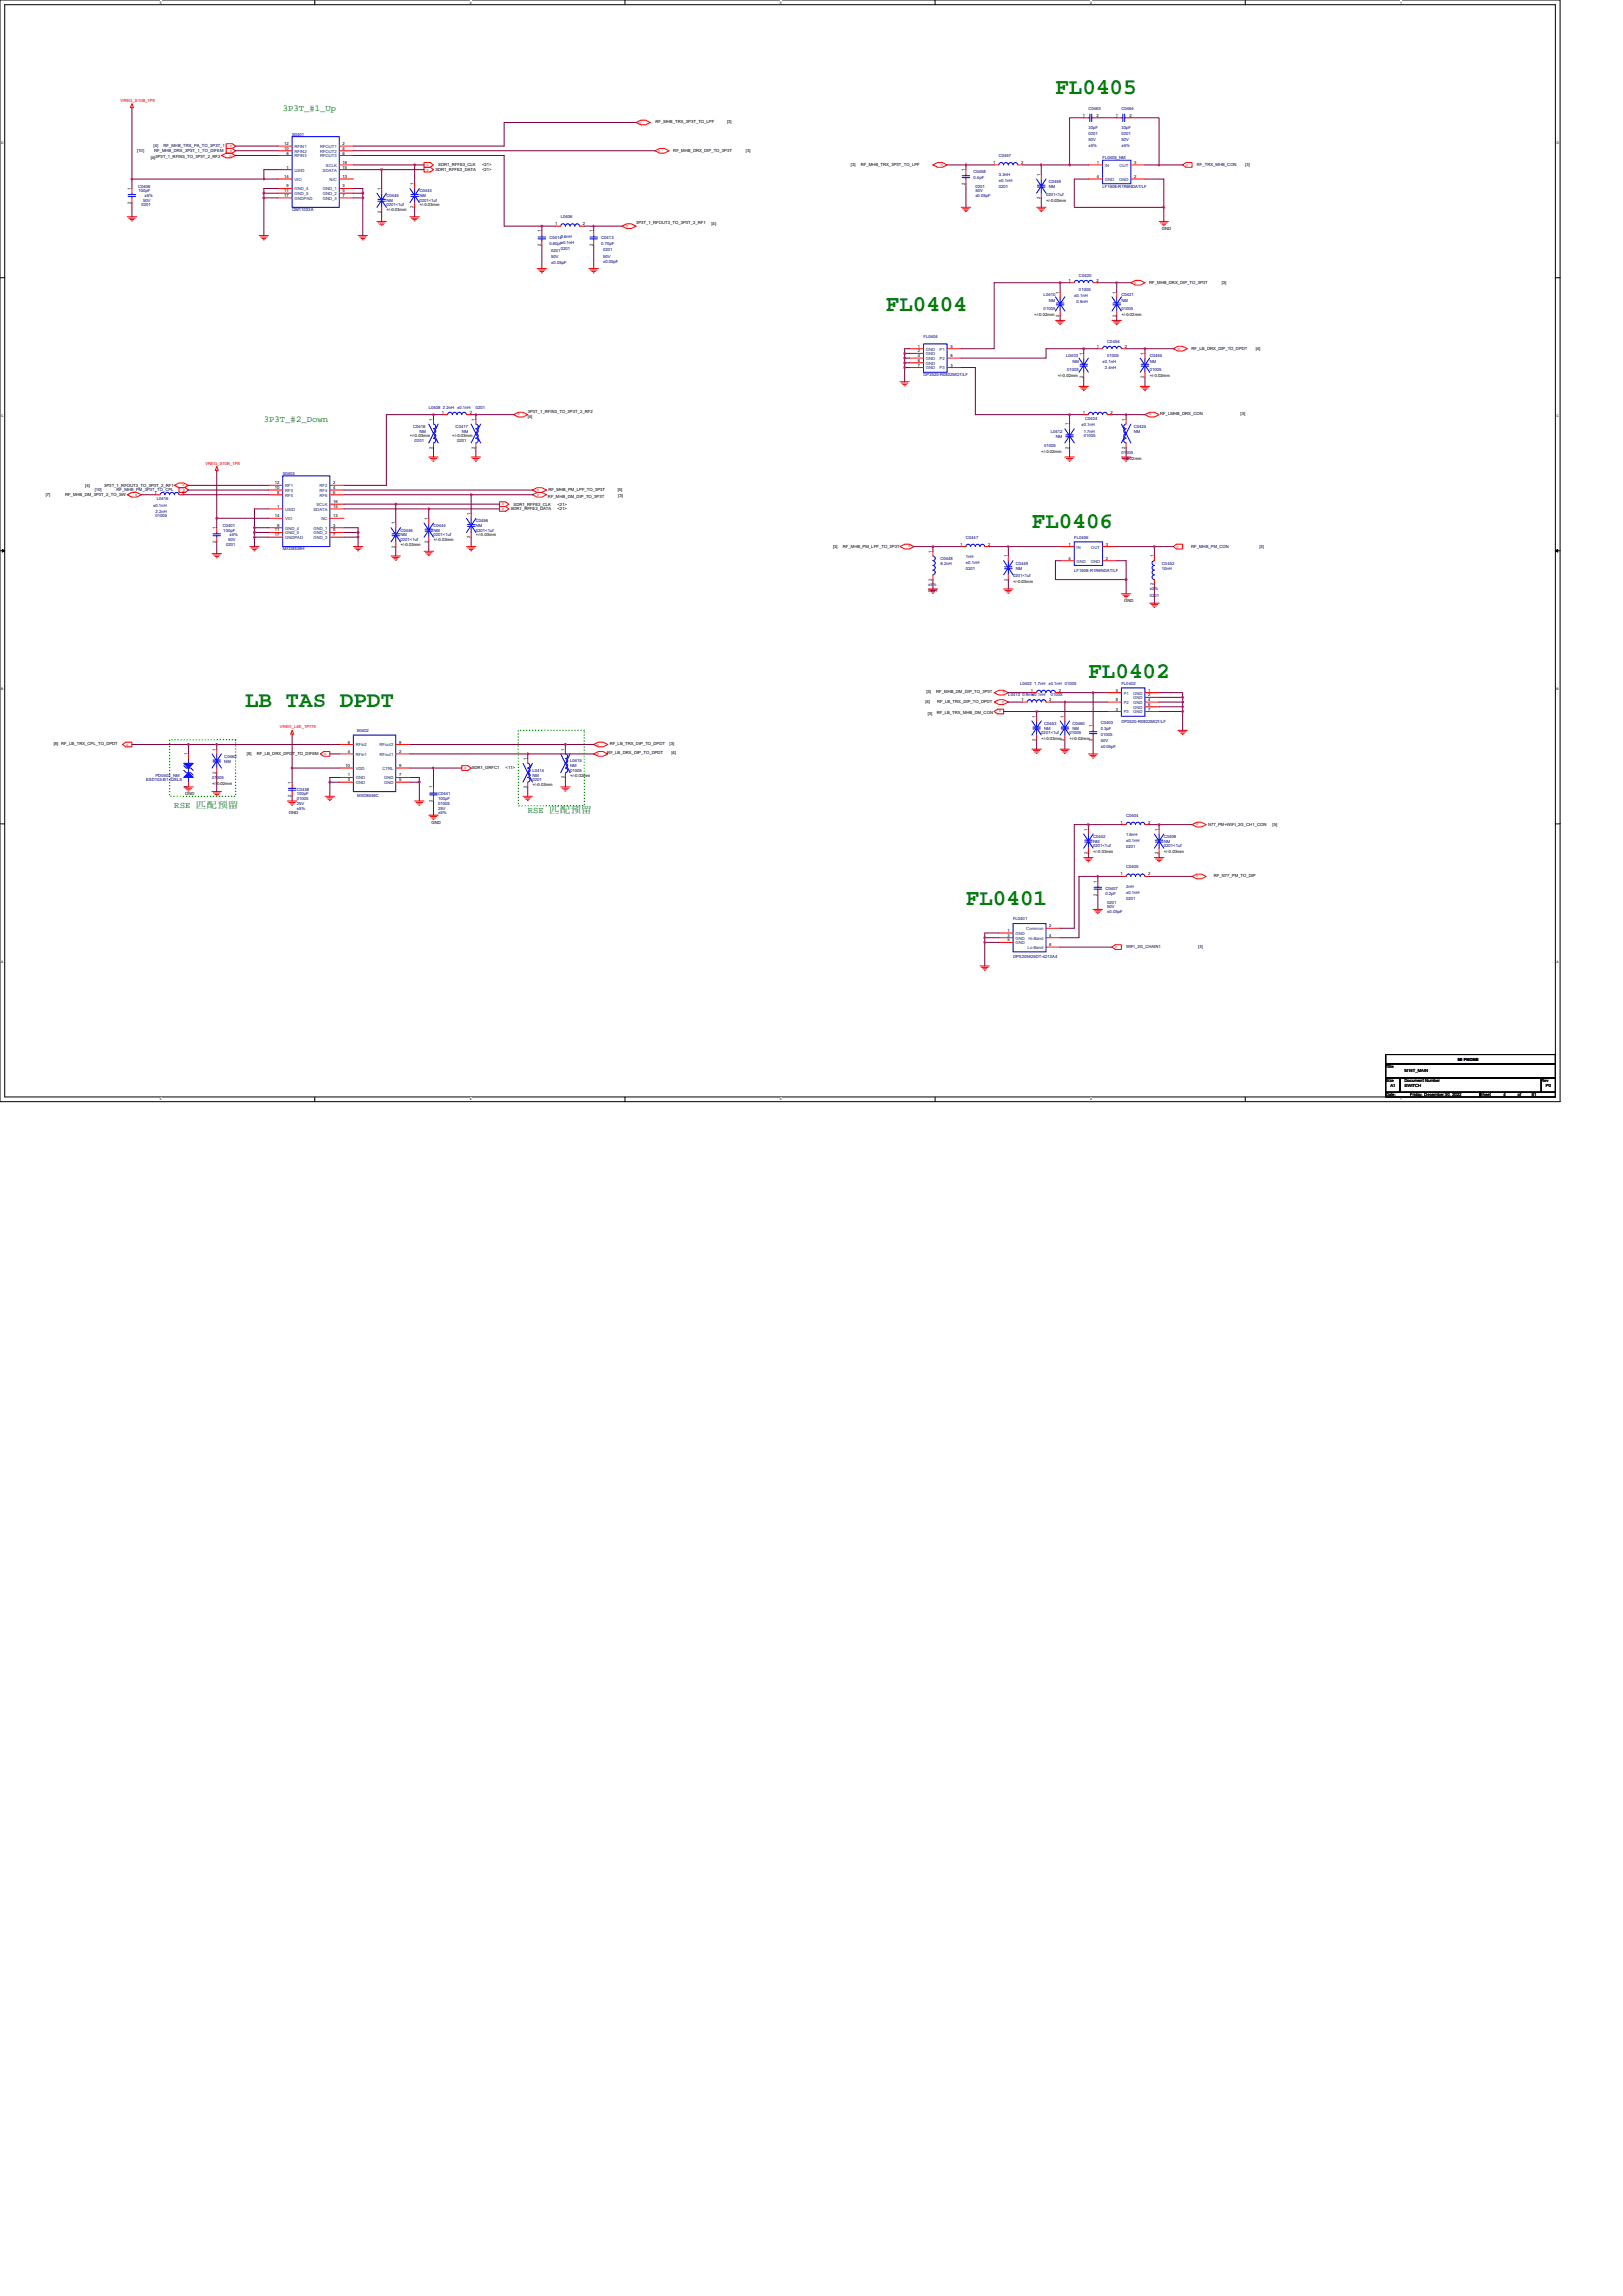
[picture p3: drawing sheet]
<svg xmlns="http://www.w3.org/2000/svg" width="210mm" height="297mm" viewBox="0 0 210 297" stroke-linecap="round" stroke-linejoin="round" font-family="sans-serif">
<defs><g id="words">
<g font-size="2.9" fill="#008000">
<text x="136.5" y="12.2">FL0405</text>
<text x="114.6" y="40.2">FL0404</text>
<text x="133.5" y="68.3">FL0406</text>
<text x="140.8" y="87.8">FL0402</text>
<text x="31.7" y="91.4">LB TAS DPDT</text>
<text x="125" y="117">FL0401</text>
</g>
<g font-size="1.2" fill="#008000">
<text x="36.6" y="14.3">3P3T_#1_Up</text>
<text x="34.1" y="54.6">3P3T_#2_Down</text>
<text x="22.6" y="104.5">RSE 匹配预留</text>
<text x="68.3" y="105.2">RSE 匹配预留</text>
</g>
<g font-size=".5" fill="#f00">
<text x="15.6" y="13.2">VREG_S10B_1P8</text>
<text x="82.7" y="16">o</text>
<text x="29.7" y="20.2">o</text>
<text x="30.1" y="18.7" transform="rotate(-180 30.1 18.7)">o</text>
<text x="30.1" y="19.4" transform="rotate(-180 30.1 19.4)">o</text>
<text x="55.2" y="21.5">o</text>
<text x="55.2" y="22.1">o</text>
<text x="85.1" y="19.6">o</text>
<text x="121.7" y="21.5">o</text>
<text x="153.4" y="21.5">o</text>
<text x="81.3" y="29.1" transform="rotate(-180 81.3 29.1)">o</text>
<text x="146.7" y="36.7">o</text>
<text x="152.6" y="45" transform="rotate(-180 152.6 45)">o</text>
<text x="67.2" y="53.5" transform="rotate(-180 67.2 53.5)">o</text>
<text x="149" y="53.5" transform="rotate(-180 149 53.5)">o</text>
<text x="17.5" y="64.1">o</text>
<text x="23.6" y="62.9">o</text>
<text x="24" y="63.2" transform="rotate(-180 24 63.2)">o</text>
<text x="26.6" y="60.1">VREG_S10B_1P8</text>
<text x="64.9" y="65.4">o</text>
<text x="64.9" y="66">o</text>
<text x="69.7" y="63.9" transform="rotate(-180 69.7 63.9)">o</text>
<text x="69.7" y="63.2" transform="rotate(-180 69.7 63.2)">o</text>
<text x="117.8" y="70.6" transform="rotate(-180 117.8 70.6)">o</text>
<text x="152.2" y="70.8">o</text>
<text x="130" y="89.5" transform="rotate(-180 130 89.5)">o</text>
<text x="36.2" y="94.2">VREG_L4E_1P776</text>
<text x="129.5" y="91.9" transform="rotate(-180 129.5 91.9)">o</text>
<text x="129.6" y="91">o</text>
<text x="16.3" y="96.4">o</text>
<text x="41.9" y="97.7">o</text>
<text x="60" y="99.5">o</text>
<text x="77.2" y="97.7">o</text>
<text x="77.2" y="96.4">o</text>
<text x="155.1" y="106.5" transform="rotate(-180 155.1 106.5)">o</text>
<text x="155.1" y="113.2" transform="rotate(-180 155.1 113.2)">o</text>
<text x="144.3" y="122.7">o</text>
</g>
<g font-size=".5" fill="#000080">
<text x="37.8" y="17.6">S0401</text>
<text x="140.8" y="14.2">C0463</text>
<text x="140.8" y="16.7">33pF</text>
<text x="140.8" y="17.5">0201</text>
<text x="145.1" y="14.2">C0464</text>
<text x="145.1" y="16.7">33pF</text>
<text x="145.1" y="17.5">0201</text>
<text x="125.9" y="22.4">C0458</text>
<text x="125.9" y="23.2">0.4pF</text>
<text x="129.2" y="20.3">C0457</text>
<text x="129.2" y="22.8">3.3nH</text>
<text x="129.2" y="23.6">±0.1nH</text>
<text x="135.7" y="23.7">C0459</text>
<text x="140.8" y="18.3">50V</text>
<text x="140.8" y="19.1">±5%</text>
<text x="142.6" y="20.6">FL0405_NM</text>
<text x="145.1" y="18.3">50V</text>
<text x="145.1" y="19.1">±5%</text>
<text x="17.9" y="24.3">C0406</text>
<text x="17.9" y="24.9">100pF</text>
<text x="18.3" y="26.7">0201</text>
<text x="18.5" y="26.1">50V</text>
<text x="18.7" y="25.5">±5%</text>
<text x="37.8" y="27.3">QM11033A</text>
<text x="50" y="25.5">C0445</text>
<text x="50" y="26.1">NM</text>
<text x="50" y="26.7">0201&lt;1uf</text>
<text x="54.3" y="24.9">C0443</text>
<text x="54.3" y="25.5">NM</text>
<text x="54.3" y="26.1">0201&lt;1uf</text>
<text x="72.5" y="28.2">L0406</text>
<text x="126.2" y="24.3">0201</text>
<text x="126.2" y="24.9">50V</text>
<text x="126.2" y="25.5">±0.05pF</text>
<text x="129.2" y="24.4">0201</text>
<text x="135.3" y="25.3">0201&lt;1uf</text>
<text x="135.7" y="24.4">NM</text>
<text x="142.6" y="24.3">LF1608-R1R6NDAT/LF</text>
<text x="71.1" y="31">C0414</text>
<text x="71.1" y="31.7">0.60pF</text>
<text x="71.3" y="32.6">0201</text>
<text x="71.3" y="33.4">50V</text>
<text x="71.3" y="34.2">±0.05pF</text>
<text x="72.5" y="30.7">3.6nH</text>
<text x="72.5" y="31.5">±0.1nH</text>
<text x="72.5" y="32.3">0201</text>
<text x="77.8" y="31">C0413</text>
<text x="77.8" y="31.7">0.70pF</text>
<text x="78" y="32.4">0201</text>
<text x="78" y="33.4">50V</text>
<text x="78" y="34">±0.05pF</text>
<text x="139.6" y="35.8">C0420</text>
<text x="135" y="38.3">L0410</text>
<text x="135" y="40.1">01005</text>
<text x="135.7" y="39">NM</text>
<text x="139" y="38.5">±0.1nH</text>
<text x="139.3" y="39.3">0.6nH</text>
<text x="139.6" y="37.7">01005</text>
<text x="145.1" y="38.3">C0421</text>
<text x="145.1" y="39">NM</text>
<text x="145.1" y="40.1">01005</text>
<text x="119.5" y="43.8">FL0404</text>
<text x="138" y="46.2">L0403</text>
<text x="138.7" y="46.9">NM</text>
<text x="142.6" y="47">±0.1nH</text>
<text x="143" y="47.8">2.4nH</text>
<text x="143.3" y="46.2">01005</text>
<text x="143.3" y="44.4">C0454</text>
<text x="148.7" y="46.2">C0455</text>
<text x="148.7" y="46.9">NM</text>
<text x="55.5" y="52.9">L0408 2.2nH ±0.1nH</text>
<text x="61.6" y="52.9">0201</text>
<text x="119.5" y="48.6">DP2520-R0822MQT/LF</text>
<text x="138.1" y="48">01005</text>
<text x="148.7" y="48">01005</text>
<text x="53.5" y="55.4">C0418</text>
<text x="53.6" y="57.2">0201</text>
<text x="54.3" y="56.1">NM</text>
<text x="58.9" y="55.4">C0417</text>
<text x="59.1" y="57.2">0201</text>
<text x="59.7" y="56.1">NM</text>
<text x="135.1" y="57.8">01005</text>
<text x="135.9" y="56">L0412</text>
<text x="136.6" y="56.7">NM</text>
<text x="139.9" y="55.2">±0.1nH</text>
<text x="140.2" y="56">1.7nH</text>
<text x="140.2" y="56.6">01005</text>
<text x="140.4" y="54.3">C0424</text>
<text x="145.1" y="58.7">01005</text>
<text x="146.7" y="55.4">C0425</text>
<text x="146.7" y="56.1">NM</text>
<text x="19.8" y="65.5">±0.1nH</text>
<text x="20.3" y="64.7">L0416</text>
<text x="36.6" y="61.4">S0403</text>
<text x="20.1" y="66.3">2.2nH</text>
<text x="20.1" y="66.9">01005</text>
<text x="28.8" y="68.2">C0401</text>
<text x="28.9" y="68.8">100pF</text>
<text x="29.3" y="70.6">0201</text>
<text x="29.5" y="70">50V</text>
<text x="29.7" y="69.4">±5%</text>
<text x="36.6" y="71.2">MXD8539H</text>
<text x="51.8" y="68.8">C0446</text>
<text x="51.8" y="69.4">NM</text>
<text x="51.8" y="70">0201&lt;1uf</text>
<text x="56.1" y="68.2">C0444</text>
<text x="56.1" y="68.8">NM</text>
<text x="56.1" y="69.4">0201&lt;1uf</text>
<text x="61.6" y="67.5">C0456</text>
<text x="61.6" y="68.2">NM</text>
<text x="61.6" y="68.8">0201&lt;1uf</text>
<text x="125" y="69.7">C0447</text>
<text x="139" y="69.7">FL0406</text>
<text x="120.1" y="75.8">±5%</text>
<text x="120.1" y="76.6">0201</text>
<text x="121.7" y="72.4">C0448</text>
<text x="121.7" y="73.2">8.2nH</text>
<text x="125" y="72.2">1nH</text>
<text x="125" y="73">±0.1nH</text>
<text x="125" y="73.8">0201</text>
<text x="131.1" y="74.7">0201&lt;1uf</text>
<text x="131.4" y="73">C0449</text>
<text x="131.4" y="73.8">NM</text>
<text x="139" y="74">LF1608-R1R6NDAT/LF</text>
<text x="148.7" y="76.4">±3%</text>
<text x="148.7" y="77.2">0201</text>
<text x="150.3" y="73">C0452</text>
<text x="150.3" y="73.8">10nH</text>
<text x="132" y="88.6">L0402 1.7nH ±0.1nH 01005</text>
<text x="145.1" y="88.6">FL0402</text>
<text x="46.1" y="94.7">S0402</text>
<text x="130.5" y="90.1">L0413 0.9nH±0.1nH</text>
<text x="134.7" y="95">0201&lt;1uf</text>
<text x="135.1" y="93.8">C0453</text>
<text x="135.1" y="94.5">NM</text>
<text x="135.9" y="90.1">01005</text>
<text x="138.4" y="95">01005</text>
<text x="138.7" y="93.8">C0460</text>
<text x="138.7" y="94.5">NM</text>
<text x="142.4" y="93.7">C0403</text>
<text x="142.4" y="94.4">0.3pF</text>
<text x="142.4" y="95.2">01005</text>
<text x="145.1" y="93.5">DP2520-R0822MQT/LF</text>
<text x="18.9" y="101.1">ESD103-B1-02ELS</text>
<text x="20.1" y="100.5">PD0402_NM</text>
<text x="27.4" y="100.8">01005</text>
<text x="29" y="98">C0462</text>
<text x="29" y="98.8">NM</text>
<text x="68.9" y="99.9">L0414</text>
<text x="68.9" y="100.5">NM</text>
<text x="68.9" y="101.1">0201</text>
<text x="73.8" y="98.6">L0415</text>
<text x="73.8" y="99.2">NM</text>
<text x="73.8" y="99.9">01005</text>
<text x="142.4" y="96">50V</text>
<text x="142.4" y="96.8">±0.05pF</text>
<text x="38.4" y="102.3">C0438</text>
<text x="38.4" y="102.9">100pF</text>
<text x="38.4" y="103.5">01005</text>
<text x="38.4" y="104.1">25V</text>
<text x="38.4" y="104.7">±5%</text>
<text x="46.2" y="103.1">MXD8546C</text>
<text x="56.7" y="102.9">C0441</text>
<text x="56.7" y="103.5">100pF</text>
<text x="56.7" y="104.1">01005</text>
<text x="56.7" y="104.7">25V</text>
<text x="56.7" y="105.3">±5%</text>
<text x="145.7" y="105.6">C0404</text>
<text x="141.4" y="108.4">C0442</text>
<text x="141.4" y="109">NM</text>
<text x="141.4" y="109.6">0201&lt;1uf</text>
<text x="145.7" y="108.1">1.6nH</text>
<text x="145.7" y="108.9">±0.1nH</text>
<text x="145.7" y="109.7">0201</text>
<text x="145.7" y="112.4">C0405</text>
<text x="150.6" y="108.4">C0408</text>
<text x="150.6" y="109">NM</text>
<text x="150.6" y="109.6">0201&lt;1uf</text>
<text x="131.1" y="119.1">FL0401</text>
<text x="143" y="115.1">C0407</text>
<text x="143" y="115.8">0.2pF</text>
<text x="143.3" y="116.9">0201</text>
<text x="143.3" y="117.5">50V</text>
<text x="143.3" y="118.1">±0.05pF</text>
<text x="145.7" y="114.9">2nH</text>
<text x="145.7" y="115.6">±0.1nH</text>
<text x="145.7" y="116.4">0201</text>
<text x="131.1" y="124">DPX205925DT-4213A4</text>
</g>
<g font-size=".5">
<text x="84.8" y="16">RF_MHB_TRX_3P3T_TO_LPF</text>
<text x="94.1" y="16">[3]</text>
<text x="140.1" y="15.1">1</text>
<text x="141.9" y="15.1">2</text>
<text x="144.4" y="15.1">1</text>
<text x="146.1" y="15.1">2</text>
<text x="19.5" y="20.6">[4]3P3T_1_RFIN3_TO_3P3T_2_RF2</text>
<text x="36.8" y="18.8">12</text>
<text x="36.8" y="23">14</text>
<text x="36.8" y="19.4">10</text>
<text x="37.1" y="21.8">1</text>
<text x="37.1" y="20">8</text>
<text x="44.3" y="21.8">15</text>
<text x="44.3" y="23">13</text>
<text x="44.3" y="18.8">2</text>
<text x="44.3" y="21.2">16</text>
<text x="44.3" y="19.4">4</text>
<text x="44.3" y="20">6</text>
<text x="53.5" y="24" transform="rotate(-90 53.5 24)">1</text>
<text x="56.3" y="22.1">SDR1_RFFE3_DATA</text>
<text x="56.7" y="21.5">SDR1_RFFE3_CLK</text>
<text x="62.4" y="21.5">&lt;21&gt;</text>
<text x="62.4" y="22.1">&lt;21&gt;</text>
<text x="87.1" y="19.6">RF_MHB_DRX_DIP_TO_3P3T</text>
<text x="96.5" y="19.6">[3]</text>
<text x="110.1" y="21.5">[3]</text>
<text x="111.4" y="21.5">RF_MHB_TRX_3P3T_TO_LPF</text>
<text x="124.8" y="23.9" transform="rotate(-90 124.8 23.9)">2</text>
<text x="124.8" y="22.1" transform="rotate(-90 124.8 22.1)">1</text>
<text x="128.5" y="21.2">1</text>
<text x="132.1" y="21.2">2</text>
<text x="134.6" y="22.7" transform="rotate(-90 134.6 22.7)">1</text>
<text x="141.9" y="21.2">1</text>
<text x="141.9" y="23">4</text>
<text x="146.7" y="21.2">3</text>
<text x="146.7" y="23">2</text>
<text x="16.9" y="26.3" transform="rotate(-90 16.9 26.3)">2</text>
<text x="16.9" y="24.6" transform="rotate(-90 16.9 24.6)">1</text>
<text x="36.8" y="24.9">11</text>
<text x="36.8" y="25.5">17</text>
<text x="37.1" y="24.3">9</text>
<text x="44.3" y="24.3">3</text>
<text x="44.3" y="24.9">5</text>
<text x="44.3" y="25.5">7</text>
<text x="49.3" y="27.6" transform="rotate(-90 49.3 27.6)">2</text>
<text x="49.3" y="24.6" transform="rotate(-90 49.3 24.6)">1</text>
<text x="50" y="27.3">+/-0.03mm</text>
<text x="53.5" y="26.9" transform="rotate(-90 53.5 26.9)">2</text>
<text x="54.3" y="26.7">+/-0.03mm</text>
<text x="71.8" y="29.1">1</text>
<text x="75.4" y="29.1">2</text>
<text x="82.3" y="29">3P3T_1_RFOUT3_TO_3P3T_2_RF1</text>
<text x="92" y="29.1">[4]</text>
<text x="134.6" y="25.7" transform="rotate(-90 134.6 25.7)">2</text>
<text x="135.3" y="26.1">+/-0.03mm</text>
<text x="150.3" y="29.7">GND</text>
<text x="70" y="31.8" transform="rotate(-90 70 31.8)">2</text>
<text x="70" y="30.1" transform="rotate(-90 70 30.1)">1</text>
<text x="76.7" y="31.8" transform="rotate(-90 76.7 31.8)">2</text>
<text x="76.7" y="30.1" transform="rotate(-90 76.7 30.1)">1</text>
<text x="133.8" y="40.9">+/-0.02mm</text>
<text x="137" y="41" transform="rotate(-90 137 41)">2</text>
<text x="137" y="38" transform="rotate(-90 137 38)">1</text>
<text x="138.3" y="36.4">1</text>
<text x="141.9" y="36.4">2</text>
<text x="144.3" y="41" transform="rotate(-90 144.3 41)">2</text>
<text x="144.3" y="38" transform="rotate(-90 144.3 38)">1</text>
<text x="145.1" y="40.9">+/-0.02mm</text>
<text x="148.7" y="36.7">RF_MHB_DRX_DIP_TO_3P3T</text>
<text x="158.1" y="36.7">[3]</text>
<text x="118.8" y="45">1</text>
<text x="118.8" y="45.6">2</text>
<text x="118.8" y="46.2">4</text>
<text x="118.8" y="46.8">6</text>
<text x="118.8" y="47.4">7</text>
<text x="123" y="47.4">3</text>
<text x="123" y="45">5</text>
<text x="123" y="46.2">8</text>
<text x="140.1" y="45.9" transform="rotate(-90 140.1 45.9)">1</text>
<text x="141.9" y="45">1</text>
<text x="145.5" y="45">2</text>
<text x="148" y="45.9" transform="rotate(-90 148 45.9)">1</text>
<text x="154.2" y="45.3">RF_LB_DRX_DIP_TO_DPDT</text>
<text x="162.5" y="45.3">[4]</text>
<text x="57.2" y="53.5">1</text>
<text x="60.8" y="53.5">2</text>
<text x="68.3" y="53.4">3P3T_1_RFIN3_TO_3P3T_2_RF2</text>
<text x="136.9" y="48.8">+/-0.02mm</text>
<text x="140.1" y="48.9" transform="rotate(-90 140.1 48.9)">2</text>
<text x="140.1" y="53.5">1</text>
<text x="143.7" y="53.5">2</text>
<text x="148" y="48.9" transform="rotate(-90 148 48.9)">2</text>
<text x="148.7" y="48.8">+/-0.02mm</text>
<text x="150.1" y="53.7">RF_LMHB_DRX_CON</text>
<text x="160.5" y="53.7">[3]</text>
<text x="53" y="56.6">+/-0.03mm</text>
<text x="56" y="58" transform="rotate(-90 56 58)">2</text>
<text x="56" y="54.4" transform="rotate(-90 56 54.4)">1</text>
<text x="58.5" y="56.6">+/-0.03mm</text>
<text x="61.4" y="58" transform="rotate(-90 61.4 58)">2</text>
<text x="61.4" y="54.4" transform="rotate(-90 61.4 54.4)">1</text>
<text x="68.3" y="54.1">[4]</text>
<text x="134.7" y="58.6">+/-0.02mm</text>
<text x="138.3" y="58" transform="rotate(-90 138.3 58)">2</text>
<text x="138.3" y="55" transform="rotate(-90 138.3 55)">1</text>
<text x="145.1" y="59.5">+/-0.02mm</text>
<text x="145.6" y="58" transform="rotate(-90 145.6 58)">2</text>
<text x="145.6" y="54.4" transform="rotate(-90 145.6 54.4)">1</text>
<text x="5.9" y="64.2">[7]</text>
<text x="8.4" y="64.2">RF_MHB_DM_3P3T_2_TO_SW</text>
<text x="11" y="63">[4]</text>
<text x="13.5" y="63">3P3T_1_RFOUT3_TO_3P3T_2_RF1</text>
<text x="20" y="63.9">1</text>
<text x="23.6" y="63.9">2</text>
<text x="35.5" y="62.7">12</text>
<text x="35.5" y="63.3">10</text>
<text x="35.8" y="65.7">1</text>
<text x="35.8" y="63.9">8</text>
<text x="43.1" y="62.7">2</text>
<text x="43.1" y="65.1">16</text>
<text x="43.1" y="65.7">15</text>
<text x="43.1" y="63.3">4</text>
<text x="43.1" y="63.9">6</text>
<text x="66.4" y="65.4">SDR1_RFFE3_CLK</text>
<text x="70.9" y="64.4">RF_MHB_DM_DIP_TO_3P3T</text>
<text x="71" y="63.6">RF_MHB_PM_LPF_TO_3P3T</text>
<text x="72.1" y="65.4">&lt;21&gt;</text>
<text x="79.9" y="63.6">[5]</text>
<text x="80" y="64.3">[3]</text>
<text x="27.9" y="70.2" transform="rotate(-90 27.9 70.2)">2</text>
<text x="27.9" y="68.5" transform="rotate(-90 27.9 68.5)">1</text>
<text x="35.5" y="66.9">14</text>
<text x="35.5" y="68.8">11</text>
<text x="35.5" y="69.4">17</text>
<text x="35.8" y="68.1">9</text>
<text x="43.1" y="68.1">3</text>
<text x="43.1" y="68.8">5</text>
<text x="43.1" y="66.9">13</text>
<text x="43.1" y="69.4">7</text>
<text x="51.1" y="70.8" transform="rotate(-90 51.1 70.8)">2</text>
<text x="51.1" y="67.8" transform="rotate(-90 51.1 67.8)">1</text>
<text x="51.8" y="70.6">+/-0.03mm</text>
<text x="55.3" y="70.2" transform="rotate(-90 55.3 70.2)">2</text>
<text x="55.3" y="67.2" transform="rotate(-90 55.3 67.2)">1</text>
<text x="56.1" y="70">+/-0.03mm</text>
<text x="60.8" y="69.6" transform="rotate(-90 60.8 69.6)">2</text>
<text x="60.8" y="66.6" transform="rotate(-90 60.8 66.6)">1</text>
<text x="61.6" y="69.4">+/-0.03mm</text>
<text x="66.1" y="66">SDR1_RFFE3_DATA</text>
<text x="72.1" y="66">&lt;21&gt;</text>
<text x="107.8" y="70.9">[3]</text>
<text x="109.1" y="70.9">RF_MHB_PM_LPF_TO_3P3T</text>
<text x="120.6" y="71.5" transform="rotate(-90 120.6 71.5)">1</text>
<text x="124.2" y="70.6">1</text>
<text x="127.8" y="70.6">2</text>
<text x="138.3" y="70.6">1</text>
<text x="143.1" y="70.6">3</text>
<text x="120.6" y="75.1" transform="rotate(-90 120.6 75.1)">2</text>
<text x="130.3" y="75.1" transform="rotate(-90 130.3 75.1)">2</text>
<text x="130.3" y="72.1" transform="rotate(-90 130.3 72.1)">1</text>
<text x="131.1" y="75.5">+/-0.03mm</text>
<text x="138.3" y="72.4">4</text>
<text x="143.1" y="72.4">2</text>
<text x="145.5" y="77.9">GND</text>
<text x="149.2" y="75.7" transform="rotate(-90 149.2 75.7)">2</text>
<text x="149.2" y="72.1" transform="rotate(-90 149.2 72.1)">1</text>
<text x="119.9" y="89.7">[3]</text>
<text x="121.1" y="89.7">RF_MHB_DM_DIP_TO_3P3T</text>
<text x="133.4" y="89.5">1</text>
<text x="137" y="89.5">2</text>
<text x="144.4" y="89.5">5</text>
<text x="148.6" y="89.5">1</text>
<text x="119.7" y="90.9">[4]</text>
<text x="120" y="92.5">[3]</text>
<text x="121.2" y="92.4">RF_LB_TRX_MHB_DM_CON</text>
<text x="121.2" y="90.9">RF_LB_TRX_DIP_TO_DPDT</text>
<text x="132.2" y="90.7">1</text>
<text x="134" y="95.8" transform="rotate(-90 134 95.8)">2</text>
<text x="134" y="92.8" transform="rotate(-90 134 92.8)">1</text>
<text x="134.7" y="95.8">+/-0.03mm</text>
<text x="135.8" y="90.7">2</text>
<text x="137.6" y="95.8" transform="rotate(-90 137.6 95.8)">2</text>
<text x="137.6" y="92.8" transform="rotate(-90 137.6 92.8)">1</text>
<text x="138.4" y="95.8">+/-0.02mm</text>
<text x="141.3" y="95.8" transform="rotate(-90 141.3 95.8)">2</text>
<text x="141.3" y="94.1" transform="rotate(-90 141.3 94.1)">1</text>
<text x="144.4" y="91.9">3</text>
<text x="144.4" y="90.7">8</text>
<text x="148.6" y="90.1">2</text>
<text x="148.6" y="90.7">4</text>
<text x="148.6" y="91.3">6</text>
<text x="148.6" y="91.9">7</text>
<text x="6.9" y="96.4">[8] RF_LB_TRX_CPL_TO_DPDT</text>
<text x="24.3" y="101.9" transform="rotate(-90 24.3 101.9)">2</text>
<text x="24.3" y="97.7" transform="rotate(-90 24.3 97.7)">1</text>
<text x="27.4" y="101.6">+/-0.02mm</text>
<text x="27.9" y="100.1" transform="rotate(-90 27.9 100.1)">2</text>
<text x="27.9" y="97.1" transform="rotate(-90 27.9 97.1)">1</text>
<text x="31.9" y="97.7">[8]</text>
<text x="33.2" y="97.7">RF_LB_DRX_DPDT_TO_DIFEM</text>
<text x="37.7" y="101.4" transform="rotate(-90 37.7 101.4)">1</text>
<text x="44.7" y="99.2">10</text>
<text x="45" y="100.5">1</text>
<text x="45" y="101.1">3</text>
<text x="45" y="97.4">4</text>
<text x="45" y="96.2">6</text>
<text x="51.6" y="97.4">2</text>
<text x="51.6" y="101.1">5</text>
<text x="51.6" y="100.5">7</text>
<text x="51.6" y="96.2">8</text>
<text x="51.6" y="99.2">9</text>
<text x="56" y="102" transform="rotate(-90 56 102)">1</text>
<text x="61" y="99.5">SDR1_GRFC1</text>
<text x="65.4" y="99.5">&lt;11&gt;</text>
<text x="68.1" y="101.9" transform="rotate(-90 68.1 101.9)">2</text>
<text x="68.1" y="98.3" transform="rotate(-90 68.1 98.3)">1</text>
<text x="68.9" y="101.7">+/-0.03mm</text>
<text x="73" y="100.7" transform="rotate(-90 73 100.7)">2</text>
<text x="73" y="97.1" transform="rotate(-90 73 97.1)">1</text>
<text x="73.8" y="100.5">+/-0.02mm</text>
<text x="78.6" y="97.6">RF_LB_DRX_DIP_TO_DPDT</text>
<text x="78.9" y="96.4">RF_LB_TRX_DIP_TO_DPDT</text>
<text x="86.6" y="96.4">[3]</text>
<text x="86.9" y="97.6">[4]</text>
<text x="24" y="102.9">GND</text>
<text x="37.4" y="105.3">GND</text>
<text x="37.7" y="103.1" transform="rotate(-90 37.7 103.1)">2</text>
<text x="55.8" y="106.6">GND</text>
<text x="56" y="103.8" transform="rotate(-90 56 103.8)">2</text>
<text x="140.7" y="107.5" transform="rotate(-90 140.7 107.5)">1</text>
<text x="145" y="106.6">1</text>
<text x="148.6" y="106.6">2</text>
<text x="149.8" y="107.5" transform="rotate(-90 149.8 107.5)">1</text>
<text x="156.3" y="106.9">N77_PM+WIFI_2G_CH1_CON</text>
<text x="164.7" y="106.9">[5]</text>
<text x="140.7" y="110.5" transform="rotate(-90 140.7 110.5)">2</text>
<text x="141.4" y="110.3">+/-0.03mm</text>
<text x="145" y="113.3">1</text>
<text x="148.6" y="113.3">2</text>
<text x="149.8" y="110.5" transform="rotate(-90 149.8 110.5)">2</text>
<text x="150.6" y="110.3">+/-0.03mm</text>
<text x="157" y="113.4">RF_N77_PM_TO_DIP</text>
<text x="135.8" y="120">2</text>
<text x="141.9" y="115.9" transform="rotate(-90 141.9 115.9)">2</text>
<text x="141.9" y="114.2" transform="rotate(-90 141.9 114.2)">1</text>
<text x="130.3" y="120.6">1</text>
<text x="130.3" y="121.2">3</text>
<text x="130.3" y="121.8">5</text>
<text x="135.8" y="121.2">4</text>
<text x="135.8" y="122.4">6</text>
<text x="188.6" y="137.2">MI PHONE</text>
<text x="179.3" y="138.1">Title</text>
<text x="179.3" y="140">Size</text>
<text x="179.3" y="141.8">Date:</text>
<text x="179.9" y="140.6">A1</text>
<text x="181.7" y="140">Document Number</text>
<text x="181.7" y="140.6">SWITCH</text>
<text x="181.7" y="138.7">M16T_MAIN</text>
<text x="182.5" y="141.8">Friday, December 30, 2022</text>
<text x="191.5" y="141.8">Sheet</text>
<text x="194.5" y="141.8">4</text>
<text x="196.3" y="141.8">of</text>
<text x="198.2" y="141.8">81</text>
<text x="199.4" y="140">Rev</text>
<text x="200" y="140.6">P0</text>
</g>
<g font-size=".5" fill="#000040">
<text x="17.7" y="19.6">[10]</text>
<text x="19.9" y="19">[4]</text>
<text x="19.9" y="19.6">RF_MHB_DRX_3P3T_1_TO_DIFEM</text>
<text x="21.2" y="19">RF_MHB_TRX_PA_TO_3P3T_1</text>
<text x="154.8" y="21.5">RF_TRX_MHB_CON</text>
<text x="161.1" y="21.5">[3]</text>
<text x="12.3" y="63.5">[10]</text>
<text x="15.1" y="63.5">RF_MHB_PM_3P3T_TO_CPL</text>
<text x="154.1" y="70.8">RF_MHB_PM_CON</text>
<text x="162.9" y="70.8">[3]</text>
<text x="145.7" y="122.7">WIFI_2G_CHAIN1</text>
<text x="155" y="122.7">[3]</text>
</g>
<g font-size=".5" fill="#004080">
<text x="38.1" y="19.1">RFIN1</text>
<text x="38.1" y="22.2">USID</text>
<text x="38.1" y="23.4">VIO</text>
<text x="38.1" y="20.4">RFIN3</text>
<text x="38.1" y="19.8">RFIN2</text>
<text x="41.4" y="19.1">RFOUT1</text>
<text x="41.4" y="19.8">RFOUT2</text>
<text x="41.4" y="20.4">RFOUT3</text>
<text x="41.8" y="22.2">SDATA</text>
<text x="42.2" y="21.6">SCLK</text>
<text x="42.6" y="23.4">N/C</text>
<text x="143" y="21.6">IN</text>
<text x="143" y="23.4">GND</text>
<text x="144.8" y="23.4">GND</text>
<text x="144.8" y="21.6">OUT</text>
<text x="38.1" y="24.6">GND_4</text>
<text x="38.1" y="25.2">GND_5</text>
<text x="38.1" y="25.9">GNDPAD</text>
<text x="41.8" y="24.6">GND_1</text>
<text x="41.8" y="25.2">GND_2</text>
<text x="41.8" y="25.9">GND_3</text>
<text x="119.8" y="45.4">GND</text>
<text x="119.8" y="46">GND</text>
<text x="119.8" y="46.6">GND</text>
<text x="119.8" y="47.2">GND</text>
<text x="119.8" y="47.8">GND</text>
<text x="121.6" y="47.8">P3</text>
<text x="121.6" y="45.4">P1</text>
<text x="121.6" y="46.6">P2</text>
<text x="36.9" y="63">RF1</text>
<text x="36.9" y="64.3">RF5</text>
<text x="36.9" y="63.6">RF3</text>
<text x="40.9" y="65.5">SCLK</text>
<text x="41.3" y="63">RF2</text>
<text x="41.3" y="63.6">RF4</text>
<text x="41.3" y="64.3">RF6</text>
<text x="36.9" y="66.1">USID</text>
<text x="36.9" y="67.3">VIO</text>
<text x="36.9" y="68.5">GND_4</text>
<text x="36.9" y="69.1">GND_5</text>
<text x="36.9" y="69.7">GNDPAD</text>
<text x="40.5" y="68.5">GND_1</text>
<text x="40.5" y="69.1">GND_2</text>
<text x="40.5" y="69.7">GND_3</text>
<text x="40.6" y="66.1">SDATA</text>
<text x="41.6" y="67.3">NC</text>
<text x="139.3" y="71">IN</text>
<text x="141.2" y="71">OUT</text>
<text x="139.3" y="72.8">GND</text>
<text x="141.1" y="72.8">GND</text>
<text x="145.4" y="89.9">P1</text>
<text x="146.6" y="89.9">GND</text>
<text x="145.4" y="92.3">P3</text>
<text x="145.4" y="91.1">P2</text>
<text x="146.6" y="90.5">GND</text>
<text x="146.6" y="91.1">GND</text>
<text x="146.6" y="91.7">GND</text>
<text x="146.6" y="92.3">GND</text>
<text x="46" y="100.8">GND</text>
<text x="46" y="101.4">GND</text>
<text x="46" y="97.8">RFin1</text>
<text x="46" y="96.6">RFin2</text>
<text x="46" y="99.6">VDD</text>
<text x="49.1" y="97.8">RFout1</text>
<text x="49.1" y="96.6">RFout2</text>
<text x="49.5" y="99.6">CTRL</text>
<text x="49.7" y="101.4">GND</text>
<text x="49.7" y="100.8">GND</text>
<text x="131.4" y="120.9">GND</text>
<text x="131.4" y="121.6">GND</text>
<text x="131.4" y="122.2">GND</text>
<text x="132.8" y="120.3">Common</text>
<text x="133" y="122.8">Lo-Band</text>
<text x="133.1" y="121.6">Hi-Band</text>
</g>
<g font-size=".4">
<text x="20.7" y=".5">5</text>
<text x="60.8" y=".5">4</text>
<text x="100.9" y=".5">3</text>
<text x="141" y=".5">2</text>
<text x="181.2" y=".5">1</text>
<text x=".2" y="18.7">D</text>
<text x="201.4" y="18.7">D</text>
<text x=".2" y="54">C</text>
<text x="201.4" y="54">C</text>
<text x=".2" y="89.3">B</text>
<text x="201.4" y="89.3">B</text>
<text x=".2" y="124.6">A</text>
<text x="201.4" y="124.6">A</text>
<text x="20.7" y="142.4">5</text>
<text x="60.8" y="142.4">4</text>
<text x="100.9" y="142.4">3</text>
<text x="141" y="142.4">2</text>
<text x="181.2" y="142.4">1</text>
</g>
</g></defs>
<path d="M0 0h201.8v142.5h-201.8zM.6 .6h200.6v141.3h-200.6z" fill="none" stroke="#000" stroke-width=".13"/>
<g fill="#fff">
<path d="M20.7 .1h.2v.5h-.2z"/>
<path d="M20.7 142h.2v.5h-.2z"/>
</g>
<path d="M40.7 0v.6M40.7 141.9v.6" fill="none" stroke="#000" stroke-width=".13"/>
<g fill="#fff">
<path d="M60.8 .1h.2v.5h-.2z"/>
<path d="M60.8 142h.2v.5h-.2z"/>
</g>
<path d="M80.9 0v.6M80.9 141.9v.6" fill="none" stroke="#000" stroke-width=".13"/>
<g fill="#fff">
<path d="M100.9 .1h.3v.5h-.3z"/>
<path d="M100.9 142h.3v.5h-.3z"/>
</g>
<path d="M121 0v.6M121 141.9v.6" fill="none" stroke="#000" stroke-width=".13"/>
<g fill="#fff">
<path d="M141 .1h.3v.5h-.3z"/>
<path d="M141 142h.3v.5h-.3z"/>
</g>
<path d="M161.1 0v.6M161.1 141.9v.6" fill="none" stroke="#000" stroke-width=".13"/>
<g fill="#fff">
<path d="M181.2 .1h.2v.5h-.2z"/>
<path d="M181.2 142h.2v.5h-.2z"/>
<path d="M.2 18.3h.3v.5h-.3z"/>
<path d="M201.4 18.3h.3v.5h-.3z"/>
<path d="M.2 53.6h.3v.5h-.3z"/>
<path d="M201.4 53.6h.3v.5h-.3z"/>
</g>
<path d="M0 35.9h.6M201.2 35.9h.6" fill="none" stroke="#000" stroke-width=".13"/>
<g fill="#fff">
<path d="M.2 88.9h.2v.5h-.2z"/>
<path d="M201.4 88.9h.3v.5h-.3z"/>
</g>
<path d="M0 71.3h.6M201.2 71.3h.6" fill="none" stroke="#000" stroke-width=".13"/>
<path d="M.3 71.1l.3 .2-.3 .1zM201.2 71.3l.3-.2v.3z" fill="#000" stroke="#000" stroke-width=".13"/>
<g fill="#fff">
<path d="M.1 124.2h.3v.5h-.3z"/>
<path d="M201.4 124.2h.3v.5h-.3z"/>
</g>
<path d="M0 106.6h.6M201.2 106.6h.6M179.3 136.4h21.9v1.2h-21.9zM179.3 137.6h21.9v1.9h-21.9zM179.3 139.5h1.8v1.8h-1.8zM181.1 139.5h18.3v1.8h-18.3zM199.4 139.5h1.8v1.8h-1.8zM179.3 141.3h12.2v.6h-12.2zM191.5 141.3h9.7v.6h-9.7z" fill="none" stroke="#000" stroke-width=".13"/>
<path d="M21.9 95.7h8.6v7.3h-8.6zM67.1 94.5h8.5v9.7h-8.5z" fill="none" stroke="#0f0" stroke-width=".18" stroke-dasharray="0 .4"/>
<g fill="none" stroke="#f00" stroke-width=".13">
<path d="M17.1 13.4l.2 .5h-.4zM17.1 13.9v.1M29.3 18.6h.8l.4 .3-.4 .3h-.8zM29.3 19.2h.8l.4 .3-.4 .3h-.8zM36 18.9h1.8M36 19.5h1.8M43.9 18.9h1.8M43.9 19.5h1.8M82.3 15.8l.6-.3h.6l.6 .3-.6 .4h-.6zM84.7 19.5l.6-.3h.7l.6 .3-.6 .3h-.7zM140.2 15.2h.6M141.4 15.2h.6"/>
<path d="M144.5 15.2h.6M145.7 15.2h.6M16.5 28h1.2M16.6 28.2h.9M16.8 28.4h.5M17 28.6h.1M17.1 24.4v.6M17.1 25.6v.6M28.7 20.1l.6-.3h.6l.6 .3-.6 .3h-.6zM33.5 30.5h1.2M33.7 30.7h.9M33.9 30.8h.5"/>
<path d="M34.1 31h.1M36 21.9h1.8M36 23.2h1.8M36 24.4h1.8M36 20.1h1.8M36 25h1.8M36 25.6h1.8M43.9 24.4h1.8M43.9 25h1.8M43.9 21.3h1.8M43.9 21.9h1.8M43.9 23.2h1.8"/>
<path d="M43.9 25.6h1.8M43.9 20.1h1.8M46.3 30.5h1.2M46.5 30.7h.9M46.7 30.8h.5M46.9 31h.1M48.8 28.7h1.2M49 28.8h.8M49.1 29h.5M49.3 29.2h.1M49.4 24.4v.6M49.4 26.8v.6"/>
<path d="M53 28h1.3M53.2 28.2h.9M53.4 28.4h.5M53.6 28.6h.1M53.6 23.8v.6M53.6 26.2v.6M54.9 21h.8l.4 .3-.4 .3h-.8zM54.9 21.6h.8l.4 .3-.4 .4h-.8zM69.5 34.7h1.2M69.7 34.9h.8M69.9 35.1h.4M70 35.3h.2"/>
<path d="M70.1 29.9v.6M70.1 31.1v.6M71.9 29.3h.6M75 29.3h.6M76.2 34.7h1.2M76.4 34.9h.8M76.6 35.1h.5M76.7 35.3h.2M76.8 29.9v.6M76.8 31.1v.6M80.5 29.3l.6-.3h.6l.6 .3-.6 .3h-.6zM120.7 21.3l.6-.3h.6l.6 .3-.6 .3h-.6z"/>
<path d="M124.4 26.8h1.2M124.5 27h.9M124.7 27.2h.5M124.9 27.4h.1M125 21.9v.7M125 23.2v.6M128.6 21.3h.6M131.7 21.3h.6M134.1 26.8h1.2M134.3 27h.8M134.5 27.2h.5M134.7 27.4h.1"/>
<path d="M134.7 22.6v.6M134.7 25v.6M137.2 37.8v.6M138.4 36.6h.6M140.8 21.3h1.8M140.8 23.2h1.8M141.4 36.6h.6M144.5 37.8v.6M146.3 36.6l.6-.3h.6l.6 .3-.6 .3h-.6zM146.3 23.2h1.8M146.3 21.3h1.8M150 28.7h1.2"/>
<path d="M150.1 28.8h.9M150.3 29h.5M150.5 29.2h.1M153 21.3l.4-.3h.8v.6h-.8zM55.5 59.1h1.2M55.7 59.3h.8M55.8 59.5h.5M56 59.7h.1M56.1 54.3v.6M56.1 57.3v.6M57.3 53.6h.6M60.4 53.6h.6"/>
<path d="M61 59.1h1.2M61.1 59.3h.9M61.3 59.5h.5M61.5 59.7h.1M61.6 54.3v.6M61.6 57.3v.6M66.4 53.6l.7-.3h.6l.6 .3-.6 .3h-.6zM116.4 49.4h1.3M116.6 49.6h.9M116.8 49.7h.5M117 49.9h.1M117.7 45.1h1.8"/>
<path d="M117.7 45.7h1.8M117.7 46.3h1.8M117.7 46.9h1.8M117.7 47.5h1.8M122.5 47.5h1.9M122.5 45.1h1.9M122.5 46.3h1.9M136.6 41.5h1.2M136.7 41.6h.9M136.9 41.8h.5M137.1 42h.1M137.2 40.2v.6"/>
<path d="M137.8 59.1h1.2M138 59.3h.8M138.1 59.5h.5M138.3 59.7h.1M138.4 54.9v.6M138.4 57.3v.6M139.6 50h1.2M139.8 50.2h.8M140 50.4h.4M140.1 50.5h.2M140.2 53.6h.6M140.2 45.7v.6"/>
<path d="M140.2 48.2v.6M142 45.1h.6M143.3 53.6h.6M143.9 41.5h1.2M144 41.6h.9M144.2 41.8h.5M144.4 42h.1M144.5 40.2v.6M145.1 59.1h1.2M145.1 45.1h.6M145.3 59.3h.8M145.5 59.5h.4"/>
<path d="M145.6 59.7h.2M145.7 54.3v.6M145.7 57.3v.6M147.5 50h1.2M147.7 50.2h.9M147.9 50.4h.5M148.1 50.5h.1M148.1 53.6l.6-.3h.7l.6 .3-.6 .3h-.7zM148.1 45.7v.6M148.1 48.2v.6M151.8 45.1l.6-.3h.6l.6 .3-.6 .3h-.6zM16.5 64l.6-.3h.6l.6 .3-.6 .3h-.6z"/>
<path d="M20.1 64h.6M22.6 62.8l.6-.3h.6l.6 .3-.6 .3h-.6zM23.2 63.1h.8l.4 .3-.4 .3h-.8zM23.2 64h.6M27.4 71.6h1.3M27.6 71.8h.9M27.8 72h.5M28 72.2h.1M28 60.8v.2M28 68.3v.6M28 69.5v.6M28 60.4l.2 .4h-.3z"/>
<path d="M32.3 70.7h1.2M32.5 70.9h.8M32.7 71.1h.5M32.9 71.3h.1M34.7 62.8h1.9M34.7 65.8h1.9M34.7 67.1h1.9M34.7 68.3h1.9M34.7 64h1.9M34.7 68.9h1.9M34.7 63.4h1.9M34.7 69.5h1.9"/>
<path d="M42.7 68.3h1.8M42.7 62.8h1.8M42.7 68.9h1.8M42.7 65.2h1.8M42.7 65.8h1.8M42.7 67.1h1.8M42.7 69.5h1.8M42.7 63.4h1.8M42.7 64h1.8M45.7 70.7h1.2M45.9 70.9h.9M46.1 71.1h.5"/>
<path d="M46.3 71.3h.1M50.6 71.9h1.2M50.8 72.1h.8M51 72.3h.4M51.1 72.5h.2M51.2 67.7v.6M51.2 70.1v.6M54.9 71.3h1.2M55 71.5h.9M55.2 71.7h.5M55.4 71.9h.1M55.5 67.1v.6"/>
<path d="M55.5 69.5v.6M60.4 70.7h1.2M60.5 70.9h.9M60.7 71.1h.5M60.9 71.3h.1M61 66.4v.7M61 68.9v.6M64.6 64.9h.8l.4 .3-.4 .3h-.8zM64.6 65.5h.8l.4 .3-.4 .3h-.8zM68.9 64l.6-.3h.6l.6 .3-.6 .3h-.6zM68.9 63.4l.6-.3h.6l.6 .3-.6 .3h-.6zM116.4 70.7l.6-.3h.7l.6 .3-.6 .3h-.7z"/>
<path d="M120.1 76.2h1.2M120.3 76.4h.8M120.5 76.6h.4M120.6 76.7h.2M120.7 71.3v.6M120.7 74.4v.6M124.4 70.7h.6M127.4 70.7h.6M129.8 76.2h1.3M130 76.4h.9M130.2 76.6h.5M130.4 76.7h.1"/>
<path d="M130.5 71.9v.6M130.5 74.4v.6M137.2 70.7h1.8M137.2 72.5h1.8M142.6 72.5h1.9M142.6 70.7h1.9M145.1 76.8h1.2M145.3 77h.8M145.5 77.2h.4M145.6 77.4h.2M148.7 78h1.3M148.9 78.2h.9"/>
<path d="M149.1 78.4h.5M149.3 78.6h.1M149.4 71.9v.6M149.4 75v.6M151.8 70.7l.4-.3h.8v.6h-.8zM15.8 96.3l.5-.3h.8v.6h-.8zM24.4 97.5v.6M28 96.9v.6M28 99.4v.6M37.8 94.5l.2 .5h-.4zM37.8 95v.1M41.5 97.5l.4-.3h.8v.6h-.8z"/>
<path d="M43.9 97.5h1.8M43.9 96.3h1.8M43.9 99.4h1.8M51.2 97.5h1.8M51.2 96.3h1.8M51.2 99.4h1.8M59.7 99.1h.8l.5 .3-.5 .3h-.8zM68.3 98.1v.7M73.2 96.9v.6M73.2 100v.6M76.8 97.5l.6-.3h.6l.6 .3-.6 .3h-.6zM76.8 96.3l.6-.3h.6l.6 .3-.6 .3h-.6z"/>
<path d="M128.6 89.6l.6-.3h.6l.7 .3-.7 .3h-.6zM128.6 90.8l.6-.3h.6l.7 .3-.7 .3h-.6zM128.6 92l.5-.3h.7v.7h-.7zM132.3 90.8h.6M133.5 89.6h.6M133.5 96.9h1.2M133.7 97.1h.8M133.9 97.3h.5M134 97.5h.2M134.1 92.7v.6M134.1 95.1v.6M135.3 90.8h.6"/>
<path d="M136.6 89.6h.6M137.2 96.9h1.2M137.3 97.1h.9M137.5 97.3h.5M137.7 97.5h.1M137.8 92.7v.6M137.8 95.1v.6M140.8 97.5h1.2M141 97.7h.9M141.2 97.9h.5M141.4 98.1h.1M141.4 93.9v.6"/>
<path d="M141.4 95.1v.6M143.3 92h1.8M143.3 89.6h1.8M143.3 90.8h1.8M148.1 89.6h1.9M148.1 90.2h1.9M148.1 90.8h1.9M148.1 91.4h1.9M148.1 92h1.9M152.4 94.5h1.2M152.6 94.7h.8M152.8 94.9h.5"/>
<path d="M152.9 95h.2M23.8 101.8h1.2M24 102h.8M24.1 102.2h.5M24.3 102.3h.1M24.4 101.2v.6M27.4 102.4h1.3M27.6 102.6h.9M27.8 102.8h.5M28 103h.1M37.2 103.6h1.2M37.4 103.8h.8"/>
<path d="M37.6 104h.4M37.7 104.2h.2M37.8 101.2v.6M37.8 102.4v.6M42.1 103h1.2M42.2 103.2h.9M42.4 103.4h.5M42.6 103.6h.1M43.9 100.6h1.8M43.9 101.2h1.8M51.2 101.2h1.8M51.2 100.6h1.8"/>
<path d="M53.6 103.6h1.3M53.8 103.8h.9M54 104h.5M54.2 104.2h.1M55.5 105.5h1.2M55.7 105.6h.8M55.8 105.8h.5M56 106h.1M56.1 101.8v.6M56.1 103v.6M67.7 103h1.2M67.8 103.2h.9"/>
<path d="M68 103.4h.5M68.2 103.6h.1M68.3 101.2v.6M72.5 101.8h1.3M72.7 102h.9M72.9 102.2h.5M73.1 102.3h.1M140.2 110.9h1.2M140.4 111.1h.8M140.6 111.3h.5M140.8 111.5h.1M140.8 107.3v.6"/>
<path d="M140.8 109.7v.6M141.4 117.7h1.2M141.6 117.8h.9M141.8 118h.5M142 118.2h.1M142 114v.6M142 115.2v.6M145.1 106.7h.6M145.1 113.4h.6M148.1 106.7h.6M148.1 113.4h.6M149.4 110.9h1.2"/>
<path d="M149.5 111.1h.9M149.7 111.3h.5M149.9 111.5h.1M150 107.3v.6M150 109.7v.6M154.2 106.7l.6-.3h.6l.7 .3-.7 .3h-.6zM154.2 113.4l.6-.3h.6l.7 .3-.7 .3h-.6zM126.8 125h1.2M127 125.2h.8M127.2 125.3h.4M127.3 125.5h.2M129.2 120.7h1.9"/>
<path d="M129.2 121.3h1.9M129.2 121.9h1.9M135.3 120.1h1.9M135.3 121.3h1.9M135.3 122.5h1.9M143.9 122.5l.4-.3h.8v.6h-.8z"/>
</g>
<g fill="none" stroke="#00f" stroke-width=".13">
<path d="M37.8 17.7h6.1v9.1h-6.1zM140.8 15.2h.2M141 14.8v.9M141.2 14.8v.9M141.2 15.2h.2M145.1 15.2h.2M145.3 14.8v.9M145.5 14.8v.9M145.5 15.2h.2M16.6 25.2h1M16.6 25.4h1M17.1 25v.2"/>
<path d="M17.1 25.4v.2M48.8 25l1.2 1.8M48.9 25.8h1M48.9 26h1M49.4 25v.8M49.4 26v.8M50 25l-1.2 1.8M53 24.4l1.3 1.8M53.2 25.2h.9M53.2 25.4h.9M53.6 24.4v.8M53.6 25.4v.8"/>
<path d="M54.3 24.4l-1.3 1.8M69.6 30.7h1M69.6 30.9h1M70.1 30.5v.2M70.1 30.9v.2M72.5 29.3a.3 .3 0 0 1 .3-.3 .3 .3 0 0 1 .3 .3M73.2 29.3a.3 .3 0 0 1 .3-.3 .3 .3 0 0 1 .3 .3M73.8 29.3a.3 .3 0 0 1 .3-.3 .3 .3 0 0 1 .3 .3 .3 .3 0 0 1 .3-.3 .3 .3 0 0 1 .3 .3M76.3 30.7h1M76.3 30.9h1M76.8 30.5v.2M76.8 30.9v.2"/>
<path d="M124.5 22.7h1M124.5 23h1M125 22.6v.1M125 23v.2M131.7 21.3a.3 .3 0 0 0-.3-.3 .3 .3 0 0 0-.3 .3 .3 .3 0 0 0-.3-.3 .3 .3 0 0 0-.4 .3 .3 .3 0 0 0-.3-.3 .3 .3 0 0 0-.3 .3 .3 .3 0 0 0-.3-.3 .3 .3 0 0 0-.3 .3M134.1 23.2l1.2 1.8M134.2 24h1M134.2 24.2h1M134.7 23.2v.8M134.7 24.2v.8M135.3 23.2l-1.2 1.8M136.6 38.4l1.2 1.8"/>
<path d="M136.7 39.2h.9M136.7 39.4h.9M137.2 38.4v.8M137.2 39.4v.8M137.8 38.4l-1.2 1.8M139 36.6a.3 .3 0 0 1 .3-.3 .3 .3 0 0 1 .3 .3 .3 .3 0 0 1 .3-.3 .3 .3 0 0 1 .3 .3 .3 .3 0 0 1 .3-.3 .3 .3 0 0 1 .3 .3M140.8 36.6a.3 .3 0 0 1 .3-.3 .3 .3 0 0 1 .3 .3M142.6 20.7h3.7v3.1h-3.7zM143.9 38.4l1.2 1.8M144 39.2h1M144 39.4h1M144.5 38.4v.8"/>
<path d="M144.5 39.4v.8M145.1 38.4l-1.2 1.8M55.5 54.9l1.2 2.4M56.1 54.9a.3 .3 0 0 1 .3 .3 .3 .3 0 0 1-.3 .3 .3 .3 0 0 1 .3 .3 .3 .3 0 0 1-.3 .3 .3 .3 0 0 1 .3 .3 .3 .3 0 0 1-.3 .3 .3 .3 0 0 1 .3 .3 .3 .3 0 0 1-.3 .3M56.7 54.9l-1.2 2.4M57.9 53.6a.3 .3 0 0 1 .3-.3 .3 .3 0 0 1 .3 .3 .3 .3 0 0 1 .3-.3 .3 .3 0 0 1 .3 .3 .3 .3 0 0 1 .3-.3 .3 .3 0 0 1 .3 .3 .3 .3 0 0 1 .3-.3 .3 .3 0 0 1 .3 .3M61 54.9l1.2 2.4M61.6 54.9a.3 .3 0 0 1 .3 .3 .3 .3 0 0 1-.3 .3 .3 .3 0 0 1 .3 .3 .3 .3 0 0 1-.3 .3 .3 .3 0 0 1 .3 .3 .3 .3 0 0 1-.3 .3 .3 .3 0 0 1 .3 .3 .3 .3 0 0 1-.3 .3M62.2 54.9l-1.2 2.4M119.5 44.5h3v3.7h-3zM137.8 55.5l1.2 1.8M137.9 56.3h1"/>
<path d="M137.9 56.5h1M138.4 55.5v.8M138.4 56.5v.8M139 55.5l-1.2 1.8M139.6 46.3l1.2 1.9M139.7 47.1h1M139.7 47.4h1M140.2 46.3v.8M140.2 47.4v.8M140.8 46.3l-1.2 1.9M140.8 53.6a.3 .3 0 0 1 .3-.3 .3 .3 0 0 1 .3 .3M141.4 53.6a.3 .3 0 0 1 .3-.3 .3 .3 0 0 1 .3 .3 .3 .3 0 0 1 .3-.3 .3 .3 0 0 1 .3 .3 .3 .3 0 0 1 .3-.3 .3 .3 0 0 1 .3 .3"/>
<path d="M142.6 45.1a.3 .3 0 0 1 .3-.3 .3 .3 0 0 1 .3 .3 .3 .3 0 0 1 .4-.3 .3 .3 0 0 1 .3 .3 .3 .3 0 0 1 .3-.3 .3 .3 0 0 1 .3 .3 .3 .3 0 0 1 .3-.3 .3 .3 0 0 1 .3 .3M145.1 54.9l1.2 2.4M145.7 54.9a.3 .3 0 0 0-.3 .3 .3 .3 0 0 0 .3 .3 .3 .3 0 0 0-.3 .3 .3 .3 0 0 0 .3 .3 .3 .3 0 0 0-.3 .3 .3 .3 0 0 0 .3 .3 .3 .3 0 0 0-.3 .3 .3 .3 0 0 0 .3 .3M146.3 54.9l-1.2 2.4M147.5 46.3l1.2 1.9M147.6 47.1h1M147.6 47.4h1M148.1 46.3v.8M148.1 47.4v.8M148.7 46.3l-1.2 1.9M20.7 64a.3 .3 0 0 1 .3-.3 .3 .3 0 0 1 .3 .3M21.3 64a.3 .3 0 0 1 .3-.3 .3 .3 0 0 1 .3 .3 .3 .3 0 0 1 .3-.3 .3 .3 0 0 1 .3 .3 .3 .3 0 0 1 .4-.3 .3 .3 0 0 1 .3 .3"/>
<path d="M27.6 69.1h.9M27.6 69.3h.9M28 68.9v.2M28 69.3v.2M36.6 61.6h6.1v9.1h-6.1zM50.6 68.3l1.2 1.8M50.7 69.1h1M50.7 69.3h1M51.2 68.3v.8M51.2 69.3v.8M51.8 68.3l-1.2 1.8M54.9 67.7l1.2 1.8"/>
<path d="M55 68.5h1M55 68.7h1M55.5 67.7v.8M55.5 68.7v.8M56.1 67.7l-1.2 1.8M60.4 67.1l1.2 1.8M60.5 67.8h.9M60.5 68.1h.9M61 67.1v.7M61 68.1v.8M61.6 67.1l-1.2 1.8M120.7 71.9a.3 .3 0 0 1 .3 .3 .3 .3 0 0 1-.3 .3 .3 .3 0 0 1 .3 .3 .3 .3 0 0 1-.3 .3"/>
<path d="M120.7 73.2a.3 .3 0 0 1 .3 .3 .3 .3 0 0 1-.3 .3M120.7 73.8a.3 .3 0 0 1 .3 .3 .3 .3 0 0 1-.3 .3M125 70.7a.3 .3 0 0 1 .3-.3 .3 .3 0 0 1 .3 .3M125.6 70.7a.3 .3 0 0 1 .3-.3 .3 .3 0 0 1 .3 .3 .3 .3 0 0 1 .3-.3 .3 .3 0 0 1 .3 .3 .3 .3 0 0 1 .3-.3 .3 .3 0 0 1 .3 .3M129.8 72.5l1.3 1.9M130 73.3h.9M130 73.6h.9M130.5 72.5v.8M130.5 73.6v.8M131.1 72.5l-1.3 1.9M139 70.1h3.6v3.1h-3.6zM149.3 72.5a.3 .3 0 0 0-.3 .3 .3 .3 0 0 0 .3 .3"/>
<path d="M149.3 73.2a.3 .3 0 0 0-.3 .3 .3 .3 0 0 0 .3 .3M149.3 73.8a.3 .3 0 0 0-.3 .3 .3 .3 0 0 0 .3 .3 .3 .3 0 0 0-.3 .3 .3 .3 0 0 0 .3 .3M23.8 99.1l.3 .3h.6l.3 .3M23.8 99.7l.3 .3h.6l.3 .3M24.4 98.1v.7M24.4 99.4v.6M27.4 97.5l1.3 1.9M27.6 98.3h.9M27.6 98.6h.9M28 97.5v.8M28 98.6v.8M28.7 97.5l-1.3 1.9"/>
<path d="M45.7 95.1h5.5v7.3h-5.5zM67.7 98.8l1.2 2.4M68.3 98.8a.3 .3 0 0 1 .3 .3 .3 .3 0 0 1-.3 .3 .3 .3 0 0 1 .3 .3 .3 .3 0 0 1-.3 .3 .3 .3 0 0 1 .3 .3 .3 .3 0 0 1-.3 .3 .3 .3 0 0 1 .3 .3 .3 .3 0 0 1-.3 .3M68.9 98.8l-1.2 2.4M72.5 97.5l1.3 2.5M73.1 97.5a.3 .3 0 0 1 .4 .3 .3 .3 0 0 1-.4 .3 .3 .3 0 0 1 .4 .3 .3 .3 0 0 1-.4 .3 .3 .3 0 0 1 .4 .4 .3 .3 0 0 1-.4 .3 .3 .3 0 0 1 .4 .3 .3 .3 0 0 1-.4 .3M73.8 97.5l-1.3 2.5M132.9 90.8a.3 .3 0 0 1 .3-.3 .3 .3 0 0 1 .3 .3M133.5 93.3l1.2 1.8M133.5 90.8a.3 .3 0 0 1 .3-.3 .3 .3 0 0 1 .3 .3 .3 .3 0 0 1 .3-.3 .3 .3 0 0 1 .3 .3 .3 .3 0 0 1 .3-.3 .3 .3 0 0 1 .3 .3M133.6 94.1h1M133.6 94.3h1"/>
<path d="M134.1 93.3v.8M134.1 94.3v.8M134.1 89.6a.3 .3 0 0 1 .3-.3 .3 .3 0 0 1 .3 .3 .3 .3 0 0 1 .3-.3 .3 .3 0 0 1 .3 .3 .3 .3 0 0 1 .3-.3 .3 .3 0 0 1 .3 .3 .3 .3 0 0 1 .3-.3 .3 .3 0 0 1 .3 .3M134.7 93.3l-1.2 1.8M137.2 93.3l1.2 1.8M137.3 94.1h1M137.3 94.3h1M137.8 93.3v.8M137.8 94.3v.8M138.4 93.3l-1.2 1.8M140.9 94.7h1M140.9 94.9h1"/>
<path d="M141.4 94.5v.2M141.4 94.9v.2M145.1 89h3v3.7h-3zM24.4 100.6v.6M37.3 102h1M37.3 102.2h1M37.8 101.8v.2M37.8 102.2v.2M55.6 102.6h1M55.6 102.8h1M56.1 102.4v.2M56.1 102.8v.2"/>
<path d="M131.1 119.5h4.2v3.6h-4.2zM140.2 107.9l1.2 1.8M140.3 108.7h1M140.3 108.9h1M140.8 107.9v.8M140.8 108.9v.8M141.4 107.9l-1.2 1.8M141.5 114.8h1M141.5 115h1M142 114.6v.2M142 115v.2M145.7 106.7a.3 .3 0 0 1 .3-.3 .3 .3 0 0 1 .3 .3 .3 .3 0 0 1 .3-.3 .3 .3 0 0 1 .3 .3 .3 .3 0 0 1 .3-.3 .3 .3 0 0 1 .3 .3 .3 .3 0 0 1 .3-.3 .3 .3 0 0 1 .3 .3"/>
<path d="M145.7 113.4a.3 .3 0 0 1 .3-.3 .3 .3 0 0 1 .3 .3 .3 .3 0 0 1 .3-.3 .3 .3 0 0 1 .3 .3 .3 .3 0 0 1 .3-.3 .3 .3 0 0 1 .3 .3 .3 .3 0 0 1 .3-.3 .3 .3 0 0 1 .3 .3M149.4 107.9l1.2 1.8M149.5 108.7h1M149.5 108.9h1M150 107.9v.8M150 108.9v.8M150.6 107.9l-1.2 1.8"/>
</g>
<g fill="#00f" stroke="#00f" stroke-width=".13">
<path d="M23.8 98.8h1.2l-.6 .6z"/>
<path d="M23.8 100.6l.6-.6 .6 .6z"/>
</g>
<g fill="none" stroke="#800040" stroke-width=".13">
<path d="M17.1 14v9.2M30.5 18.9h5.5M30.5 19.5h5.5M45.7 19.5h39M82.3 15.8h-17.1v3.1h-19.5M140.2 15.2h-1.8v6.1M142 15.2h2.5M146.3 15.2h3.7v6.1h3M17.1 26.2v1.8M17.1 23.2h17M17.1 23.2v1.2M30.5 20.1h5.5"/>
<path d="M34.1 25v.6M34.1 25.6v4.9M34.1 25h1.9M34.1 25.6h1.9M36 21.9h-1.9v1.3h1.9M36 24.4h-1.9v.6M45.7 20.1h19.5v9.2h4.9M45.7 24.4h1.2v.6M45.7 25h1.2M45.7 25.6h1.2M45.7 21.9h3.7M45.7 21.3h7.9"/>
<path d="M46.9 25v.6M46.9 25.6v4.9M49.4 21.9v2.5M49.4 27.4v1.3M49.4 21.9h5.5M53.6 21.3v2.5M53.6 26.8v1.2M53.6 21.3h1.3M70.1 29.3v.6M70.1 31.7v3M70.1 29.3h1.8M75.6 29.3h1.2"/>
<path d="M76.8 29.3h3.7M76.8 29.3v.6M76.8 31.7v3M122.5 21.3h2.5M125 21.3v.6M125 23.8v3M125 21.3h3.6M132.3 21.3h2.4M134.7 21.3h3.7M134.7 21.3v1.3M134.7 25.6v1.2M137.2 36.6h-8.6v8.5h-4.2"/>
<path d="M138.4 36.6h-1.2v1.2M138.4 21.3h2.4M140.8 23.2h-1.8v3.6h11.6M142 36.6h2.5M144.5 36.6h1.8M144.5 36.6v1.2M148.1 21.3h1.9M148.1 23.2h2.5v3.6M150.6 26.8v1.9M56.1 53.6h-6.1v9.2h-5.5M56.1 57.9v1.2M57.3 53.6h-1.2v.7"/>
<path d="M61 53.6h.6M61.6 53.6v.7M61.6 57.9v1.2M61.6 53.6h4.8M117 45.7h.7M117 46.3h.7M117 46.9h.7M117 47.5h.7M117 45.7v.6M117 46.3v.6M117 46.9v.6M117 47.5v1.9"/>
<path d="M117.7 45.1h-.7v.6M124.4 47.5h1.8v6.1h12.2M137.2 40.8v.7M138.4 53.6h1.8M138.4 53.6v1.3M138.4 57.9v1.2M140.2 45.1h-4.9v1.2h-10.9M140.2 48.8v1.2M142 45.1h-1.8v.6M143.9 53.6h1.8M144.5 40.8v.7M145.7 53.6h2.4"/>
<path d="M145.7 45.1h2.4M145.7 53.6v.7M145.7 57.9v1.2M148.1 45.1v.6M148.1 48.8v1.2M148.1 45.1h3.7M18.3 64h1.8M23.8 64h10.9M24.4 62.8h10.3M24.4 63.4h10.3M28 61v6.1M28 70.1v1.5"/>
<path d="M28 67.1v1.2M28 67.1h6.7M32.9 68.3v.6M32.9 68.9v.6M32.9 69.5v1.2M32.9 68.3h1.8M32.9 68.9h1.8M32.9 69.5h1.8M34.7 65.8h-1.8v2.5M44.5 65.8h11M44.5 65.2h6.7M44.5 64h16.5"/>
<path d="M44.5 63.4h24.4M44.5 68.3h1.8v.6M44.5 68.9h1.8M44.5 69.5h1.8M46.3 68.9v.6M46.3 69.5v1.2M51.2 65.2v2.5M51.2 70.7v1.2M51.2 65.2h13.4M55.5 70.1v1.2M61 64v2.4M61 69.5v1.2"/>
<path d="M61 64h7.9M64.6 65.8h-9.1v1.3M118.3 70.7h2.4M120.7 70.7h3.7M120.7 70.7v.6M120.7 75v1.2M128 70.7h2.5M130.5 70.7h6.7M130.5 75v1.2M130.5 70.7v1.2M137.2 72.5h-.6v2.5h9.1M144.5 70.7h7.3"/>
<path d="M144.5 72.5h1.2v2.5M145.7 75v1.8M149.4 70.7v1.2M149.4 75.6v2.4M17.1 96.3h7.3M24.4 96.3h3.6M24.4 96.3v1.2M28 96.3v.6M28 100v2.4M28 96.3h15.9M37.8 99.4h6.1M37.8 95.1v4.3"/>
<path d="M37.8 99.4v1.8M42.7 97.5h1.2M53 99.4h3.1M53 97.5h15.3M53 96.3h20.2M56.1 99.4h3.6M56.1 99.4v2.4M68.3 97.5v.6M68.3 97.5h8.5M73.2 96.3v.6M73.2 96.3h3.6M129.8 92h4.3"/>
<path d="M130.5 90.8h1.8M130.5 89.6h3M134.1 92h9.2M134.1 92v.7M134.1 95.7v1.2M135.9 90.8h1.9M137.2 89.6h4.2M137.8 90.8h5.5M137.8 90.8v1.9M137.8 95.7v1.2M141.4 89.6h1.9M141.4 89.6v4.3"/>
<path d="M141.4 95.7v1.8M150 89.6h3v.6M150 90.8h3M150 92h3M150 90.2h3M150 91.4h3M153 90.8v.6M153 92v2.5M153 90.2v.6M153 91.4v.6M37.8 103v.6M42.7 101.2v1.8"/>
<path d="M42.7 101.2h1.2M43.9 100.6h-1.2v.6M53 100.6h1.3v.6M53 101.2h1.3M54.3 101.2v2.4M56.1 103.6v1.9M68.3 101.8v1.2M73.2 100.6v1.2M140.8 106.7h-1.8v13.4h-1.8M140.8 106.7v.6M140.8 110.3v.6M140.8 106.7h4.3"/>
<path d="M142 113.4h-2.4v7.9h-2.4M142 115.8v1.9M142 113.4v.6M142 113.4h3.1M148.7 106.7h1.3M148.7 113.4h5.5M150 106.7h4.2M150 110.3v.6M150 106.7v.6M127.4 121.3h1.8M127.4 121.9h1.8M127.4 121.3v.6"/>
<path d="M127.4 121.9v3.1M129.2 120.7h-1.8v.6M137.2 122.5h6.7"/>
</g>
<g fill="#f0f" stroke="#f0f" stroke-width=".13">
<circle cx="53.6" cy="21.3" r=".12"/>
<circle cx="46.9" cy="25" r=".12"/>
<circle cx="46.9" cy="25.6" r=".12"/>
<circle cx="17.1" cy="23.2" r=".12"/>
<circle cx="34.1" cy="23.2" r=".12"/>
<circle cx="34.1" cy="25" r=".12"/>
<circle cx="34.1" cy="25.6" r=".12"/>
<circle cx="70.1" cy="29.3" r=".12"/>
<circle cx="55.5" cy="65.8" r=".12"/>
<circle cx="51.2" cy="65.2" r=".12"/>
<circle cx="28" cy="67.1" r=".12"/>
<circle cx="46.3" cy="68.9" r=".12"/>
<circle cx="46.3" cy="69.5" r=".12"/>
<circle cx="32.9" cy="68.9" r=".12"/>
<circle cx="32.9" cy="69.5" r=".12"/>
<circle cx="61" cy="64" r=".12"/>
<circle cx="32.9" cy="68.3" r=".12"/>
<circle cx="56.1" cy="53.6" r=".12"/>
<circle cx="61.6" cy="53.6" r=".12"/>
<circle cx="140.8" cy="106.7" r=".12"/>
<circle cx="150" cy="106.7" r=".12"/>
<circle cx="127.4" cy="121.9" r=".12"/>
<circle cx="117" cy="46.3" r=".12"/>
<circle cx="117" cy="46.9" r=".12"/>
<circle cx="138.4" cy="53.6" r=".12"/>
<circle cx="145.7" cy="53.6" r=".12"/>
<circle cx="141.4" cy="89.6" r=".12"/>
<circle cx="153" cy="90.8" r=".12"/>
<circle cx="153" cy="92" r=".12"/>
<circle cx="37.8" cy="99.4" r=".12"/>
<circle cx="56.1" cy="99.4" r=".12"/>
<circle cx="42.7" cy="101.2" r=".12"/>
<circle cx="54.3" cy="101.2" r=".12"/>
<circle cx="49.4" cy="21.9" r=".12"/>
<circle cx="142" cy="113.4" r=".12"/>
<circle cx="150.6" cy="26.8" r=".12"/>
<circle cx="120.7" cy="70.7" r=".12"/>
<circle cx="137.2" cy="36.6" r=".12"/>
<circle cx="144.5" cy="36.6" r=".12"/>
<circle cx="130.5" cy="70.7" r=".12"/>
<circle cx="134.1" cy="92" r=".12"/>
<circle cx="140.2" cy="45.1" r=".12"/>
<circle cx="148.1" cy="45.1" r=".12"/>
<circle cx="125" cy="21.3" r=".12"/>
<circle cx="134.7" cy="21.3" r=".12"/>
<circle cx="117" cy="47.5" r=".12"/>
<circle cx="117" cy="45.7" r=".12"/>
<circle cx="153" cy="90.2" r=".12"/>
<circle cx="153" cy="91.4" r=".12"/>
<circle cx="127.4" cy="121.3" r=".12"/>
<circle cx="149.3" cy="70.7" r=".12"/>
<circle cx="145.7" cy="75" r=".12"/>
<circle cx="137.8" cy="90.8" r=".12"/>
<circle cx="68.3" cy="97.5" r=".12"/>
<circle cx="73.1" cy="96.3" r=".12"/>
<circle cx="28" cy="96.3" r=".12"/>
<circle cx="24.4" cy="96.3" r=".12"/>
<circle cx="150" cy="21.3" r=".12"/>
<circle cx="138.4" cy="21.3" r=".12"/>
<circle cx="76.8" cy="29.3" r=".12"/>
</g>
<use href="#words"/>
</svg>
